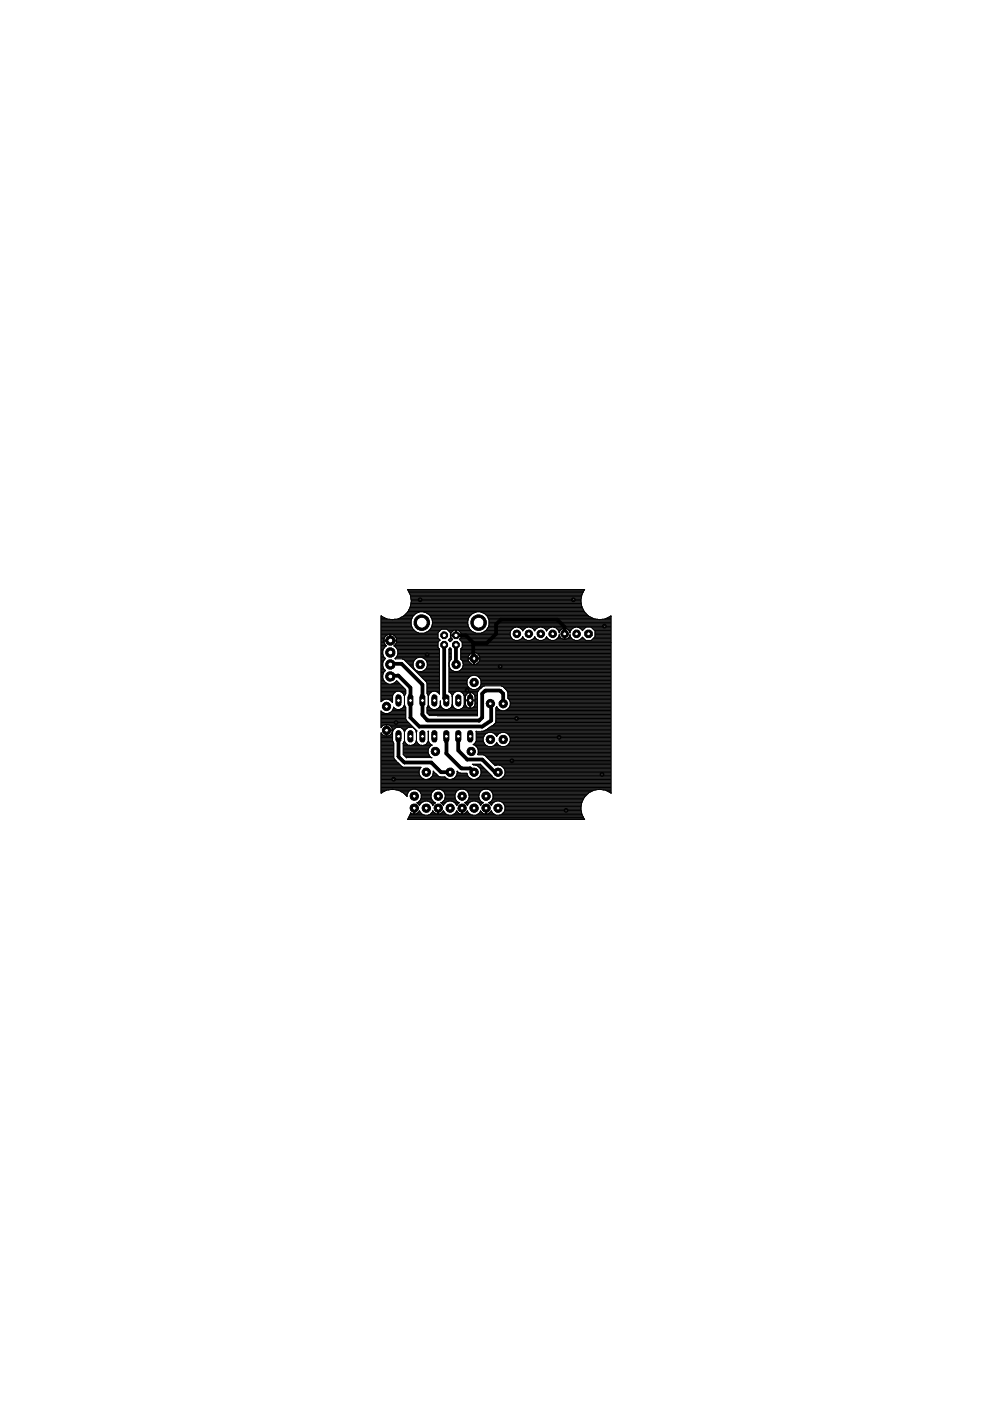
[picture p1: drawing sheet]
<svg xmlns="http://www.w3.org/2000/svg" width="210mm" height="297mm" viewBox="0 0 210 297" stroke-linecap="round" stroke-linejoin="round" font-family="sans-serif">
<g fill="none" stroke="#000" stroke-width=".21">
<path d="M80.8 135.7h12.5M80.8 139.7h.8M80.8 139.4h.7M80.8 133h6.6M80.8 139.9h.7M80.8 139.6h.9M80.8 139.2h.6M80.8 139.1h.5M80.8 138.9h.4M80.8 138.7h.4M80.8 138.6h.4M80.8 138.4h.4"/>
<path d="M80.8 138.2h.4M80.8 138h.4M80.8 137.9h.4M80.8 137.7h.5M80.8 137.5h.5M80.8 137.4h.6M80.8 137.2h.8M80.8 137h1M80.8 136.9h1.1M80.8 136.7h.9M80.8 136.5h.8M80.8 136.4h.7"/>
<path d="M80.8 136.2h.6M80.8 136h.6M80.8 135.9h1.8M80.8 135.5h.6M80.8 135.4h.7M80.8 135.2h.7M80.8 135h.8M80.8 134.9h1M80.8 134.7h1.2M80.8 134.5h1.6M80.8 134.3h12.1M80.8 134.2h8"/>
<path d="M80.8 134h7.6M80.8 133.8h7.3M80.8 133.7h7.1M80.8 133.5h6.9M80.8 133.3h6.8M80.8 133.2h6.7M80.8 132.8h6.5M80.8 132.7h6.4M80.8 132.5h6.4M80.8 132.3h6.4M80.8 132.2h6.4M80.8 132h6.4"/>
<path d="M80.8 131.8h6.4M80.8 131.7h6.4M80.8 131.5h6.4M80.8 131.3h2M80.8 131.1h1.1M80.8 131h.8M80.8 130.8h.4M80.8 130.7h.1M80.9 130.6h.1M80.9 130.6l1.1 .6M80.9 130.6l-.1 18.2a1.49 1.49 0 0 1 2.4 .1v-1.3M81.2 138v.7l.2 .6 .3 .3-.3 .4-.2 .6"/>
<path d="M81.4 135.9l.2 .6M81.4 135.7h.1M81.4 135.9h.1M81.6 136.5l.4 .4-.6 .6-.2 .5M82 131.2h.1M82 131.2l1.2 .2M82.6 134.5v1.4h-1.2M82.6 134.5a1.34 1.34 0 0 0-1.2 1.2M82.6 134.5h.1M82.6 135.5h.2M82.6 135.4h.2M82.6 135.2h.2"/>
<path d="M82.6 135h.2M82.6 134.9h.2M82.6 134.7h.2M82.6 134.5h.2M82.8 134.5v1.4h1.3M82.8 134.5h.1M82.8 134.5l.7 .2M82.8 135.9h10.4M83.1 134.5h9.8M83.2 131.4h.1M83.5 134.7l.4 .4 .2 .6M83.5 134.7h9.4"/>
<path d="M83.6 136.9h9.3M83.6 131.3h3.6M83.7 137h9.2M83.7 134.9h9.2M83.8 136.7h9.1M83.8 139.6h4.6M83.8 135h9.1M83.9 137.2h9M83.9 136.5h9M83.9 136.5l-.4 .4 .6 .6 .2 .5M83.9 135.2h9M84 139.4h9.2"/>
<path d="M84 136.4h8.9M84 135.4h8.9M84 137.4h9M84 136.2h8.9M84.1 136h8.9M84.1 135.5h9M84.1 135.7h.1M84.1 135.9h.1M84.1 135.9l-.2 .6M84.1 139.2h9.1M84.1 137.5h9M84.2 139.1h9"/>
<path d="M84.2 137.7h9M84.2 138.9h9M84.3 137.9h8.9M84.3 138.7h8.9M84.3 138v.7l-.2 .6-.4 .3 .1 .1h4.3M84.3 138.6h8.9M84.3 138.4h8.9M84.3 138.2h8.9M84.3 138h8.9M84.4 131.2h.1M84.4 131.2l-1.2 .2M84.5 131.1h2.8"/>
<path d="M84.8 131h2.6M85.2 130.8h2.3M85.3 139.7l.4 .2 4.7 4.7M85.5 130.7h2.1M85.6 130.6h.1M85.6 130.6l-1.2 .6M85.7 139.9h2.3M85.7 130.5h2.1M85.9 130.3h2M86 130.2h2.1M86.2 130h2.2M86.4 129.8h2.4"/>
<path d="M86.4 129.8h.1M86.4 129.8l-.8 .8M86.5 125.1h37.4M86.5 129.6h37.4M86.6 125.3h37.2M86.6 129.5h37.2M86.6 125.4h37.1M86.7 129.3h37M86.7 125.6h36.9M86.7 129.1h36.9M86.8 125.8h36.7M86.8 129h36.7"/>
<path d="M86.9 125.9h36.6M86.9 128.8h36.5M87 126.1h36.4M87 128.6l-.6 1.2M87 128.6h36.4M87 126.3h36.3M87 128.5h36.3M87.1 128.3h36.2M87.1 126.4h36.2M87.1 128.1h36.2M87.1 126.6h36.2M87.1 128h36.2"/>
<path d="M87.1 126.8h36.2M87.1 127h36.1M87.1 127.8h36.1M87.2 127.6h36M87.2 127.1h36M87.2 127.5h36M87.2 127.3h36M88.8 139.4l-.6 .2-.4 .4-.2 .6M89.4 139.4l.5 .2 .5 .4M89.8 139.6h3.4M90 129.8h10.9M90 139.7h3.2"/>
<path d="M90.1 134.2h2.8M90.2 139.9h3M90.4 130h10M90.5 134h2.5M90.7 130.2h9.4M90.8 133.8h2.4M90.9 130.3h9M90.9 133.7h2.4M91.1 130.5h8.7M91.1 133.5h2.4M91.2 130.7h8.4M91.3 133.3h8.3"/>
<path d="M91.4 130.8h8.1M91.4 133.2h8.1M91.4 133h8M91.4 131h8M91.5 132.8h7.8M91.5 131.1h7.9M91.6 131.3h7.7M91.6 132.7h7.7M91.7 132.5h7.5M91.7 131.5h7.5M91.7 132.3h7.5M91.7 132.2h7.5"/>
<path d="M91.7 132h7.5M91.7 131.8h7.5M91.7 131.7h7.5M92.9 134.2v1.1l.4 .4M92.9 134.2l.7-.8h1.1l.8 .8M93.3 135.7l-.4 .5v1.1l.3 .3v9.5M94.8 133.5h5M95 133.7h1.2M95.1 135.7h.7M95.2 139.7h.5M95.2 139.4h.5M95.2 139.9h.4"/>
<path d="M95.2 139.6h.5M95.2 139.2h.5M95.2 139.1h.5M95.2 138.9h.5M95.2 138.7h.5M95.2 138.6h.5M95.2 138.4h.5M95.2 138.2h.5M95.2 138h.5M95.2 137.9h.5M95.2 137.7h.5M95.2 133.8h.8"/>
<path d="M95.2 135.9h.5M95.2 137.5h.4M95.2 135.5h.7M95.4 134h.4M95.4 136h.1M95.4 137.4h.1M95.4 135.4h.4M95.5 134.2v1.1l-.4 .4 .3 .4 .6-.6-.4-.3v-.4h1v-1.2h-.4l-.6 .7v.3h2.2v-.3l-.7-.7h-.3v1.2h1v.4l-.4 .3M95.5 135.2h.1M95.5 135h.1M95.5 134.9h.1M95.5 134.7h1.1"/>
<path d="M95.5 134.5h.1M95.5 134.3h.1M95.5 134.2h.2M96.6 134.5h.2M96.6 134.3h.2M96.6 134.2h.2M96.6 134h.2M96.6 133.8h.2M96.6 133.7h.2M96.8 134.7h11.4M97.2 133.7h2.7M97.3 133.8h2.8"/>
<path d="M97.4 135.5l.6 .7v1.1l-.3 .3v2.1M97.4 135.5h11.3M97.5 134h2.9M97.5 135.7h11.6M97.6 135.4h10.9M97.7 134.2h3.1M97.7 139.7h31.9M97.7 139.4h1.6M97.7 139.7l.3 .3M97.7 139.6h2.7M97.7 139.2h1.6M97.7 139.1h1.7"/>
<path d="M97.7 138.9h1.8M97.7 138.7h1.9M97.7 138.6h2.1M97.7 138.4h2.6M97.7 138.2h31.9M97.7 138h31.9M97.7 137.9h31.9M97.7 137.7h31.9M97.7 135.9h31.9M97.7 137.5h31.9M97.7 135.2h10.7M97.8 135h10.5"/>
<path d="M97.8 134.9h10.4M97.8 134.5h10.4M97.8 134.3h10.4M97.8 139.9h1.5M97.9 136h31.7M97.9 137.4h31.7M98 137.2h31.6M98 137h31.6M98 136.9h31.6M98 136.7h31.6M98 136.5h31.6M98 136.4h31.6"/>
<path d="M98 136.2h31.6M99.8 138.6l-.4 .4-.1 .5h2.4v-.4a1.22 1.22 0 0 0-1.1-.7v2.5l.7-.3M99.8 138.6l.6-.2v2.5l-.9-.5-.2-.7M100.4 139.4h.2M100.4 139.9h.2M100.4 139.2h.2M100.4 139.1h.2M100.4 138.9h.2M100.4 138.7h.2M100.4 138.6h.2M100.4 138.4h.2M100.6 139.6h29"/>
<path d="M100.7 138.4h28.9M101.2 138.6h28.4M101.4 138.7h28.2M101.5 138.9h28.1M101.6 139.1h28M101.7 139.2h27.9M101.7 139.4h27.9M101.7 139.9h27.9M101.7 139.7l-.4 .9M102 129.8h22M102.1 134.2h6.1M102.4 130h21.8"/>
<path d="M102.5 134h5.7M102.8 130.2h21.5M102.8 133.8h5.5M102.9 130.3h21.6M103 133.7h5.3M103.1 130.5h21.6M103.1 133.5h5.4M103.3 130.7h21.6M103.3 133.3h5.3M103.4 133.2h5.4M103.4 130.8h21.8M103.5 133h8.3"/>
<path d="M103.5 131h22M103.5 131.1h22.3M103.5 132.8h26.1M103.6 132.7h26M103.6 131.3h23.1M103.7 132.5h25.9M103.7 131.5h25.9M103.7 132.3h25.9M103.7 132.2h25.9M103.7 132h25.9M103.7 131.8h25.9M103.7 131.7h25.9"/>
<path d="M108.2 134.7a1.41 1.41 0 0 0 1.2 1.1 1.41 1.41 0 0 0 1.4-.8M109.3 133a1.4 1.4 0 0 0-1.1 1.7M109.8 133l.5 .2 .5 .6 .5-.6 .5-.2h17.8M110 135.7h1.6M110.3 133.2h1.1M110.4 135.5h.9M110.5 133.3h.7M110.6 135.4h.5M110.7 133.5h.3M110.7 135.2h.2M110.8 133.7h.1M110.8 135h.1"/>
<path d="M110.8 135a1.39 1.39 0 0 0 1.3 .8 1.39 1.39 0 0 0 1.3-.8M112.4 133l.5 .2 .5 .6 .4-.6 .5-.2M112.6 135.7h1.5M112.8 133.2h1.1M112.9 135.5h.9M113 133.3h.7M113.1 135.4h.5M113.2 133.5h.3M113.3 135.2h.2M113.3 133.7h.1M113.3 135h.1M113.4 135a1.37 1.37 0 0 0 1.2 .8 1.37 1.37 0 0 0 1.3-.8"/>
<path d="M114.9 133l.5 .2 .5 .6 .5-.6 .5-.2M115.1 135.7h1.6M115.4 133.2h1M115.5 135.5h.8M115.6 133.3h.6M115.6 135.4h.6M115.7 133.5h.4M115.8 135.2h.2M115.8 133.7h.2M115.9 135h.1M117.5 133l.8 .6 .3 .5M117.7 135.7h4.1"/>
<path d="M117.9 133.2h3.6M118 135.5h1.5M118.1 133.3h1.1M118.2 135.4h.9M118.3 133.5h.7M118.3 135.2h.6M118.4 133.7h.4M118.4 135h.3M118.4 133.8h.3M118.5 134.9h.1M118.5 134h.1M118.6 134.7h.1"/>
<path d="M118.6 134.7v.1M118.6 134.1v.1M118.6 134.6v.1M118.6 134.7a1.42 1.42 0 0 1-1.3 1.1 1.42 1.42 0 0 1-1.4-.8M118.6 134.2h.1M118.6 134.8l.1 .2M118.7 135l.4 .4M119 133.5l.6-.3v1.1h.2v-1.1l.7 .3M119 133.5l-.4 .6M119.1 135.4l.5 .1M119.6 135.5v-1h.2v1M119.6 135.5h.2"/>
<path d="M119.6 135.4h.2M119.6 135.2h.2M119.6 135h.2M119.6 134.9h.2M119.6 134.7h.2M119.6 134.5h.2M119.6 134.2h.2M119.6 134h.2M119.6 133.8h.2M119.6 133.7h.2M119.6 133.5h.2M119.6 133.3h.2"/>
<path d="M119.9 135.5h1.5M120.2 133.3h1.1M120.3 135.4l-.5 .1M120.3 135.4h.9M120.5 133.5h.6M120.5 135.2h.6M120.6 133.7h.4M120.7 135h.3M120.7 135l-.4 .4M120.7 133.8h.2M120.8 134.9h.1M120.8 134h.1"/>
<path d="M120.8 134.7h.1M120.8 134.7l-.1 .3M120.8 134.2h.1M122 133a1.34 1.34 0 0 0-1.2 1.2l-.3-.7M122.5 133l.5 .2 .5 .5 .7-.7M122.7 135.7h1.4M123 133.2h1M123.1 135.5h.9M123.2 133.3h.6M123.3 135.4h.5M123.3 133.5h.4M123.4 126.2h.1"/>
<path d="M123.4 128.6v.1M123.4 128.6l.5 1.2M123.4 126.2l-.3 1.2 .3 1.2M123.4 135.2h.2M123.5 133.7h.1M123.9 125v.1M123.9 129.8h.1M123.9 129.8l.9 .8M123.9 125l-.5 1.2M123.9 125h-37.5a4 4 0 0 1 .6 3.6M124.8 130.6h.1M124.8 130.6l1.1 .6"/>
<path d="M125.3 133l.9 .8M125.5 135.7h4.1M125.5 133.2h4.1M125.6 135.5h4M125.7 133.3h3.9M125.8 135.4h3.8M125.9 133.5h3.7M125.9 131.2h.1M125.9 131.2l1.2 .2M126 135.2h3.6M126 133.7h3.6M126.1 135h3.5"/>
<path d="M126.2 133.8v1.2l-.9 .8h-1.1l-.7-.7a1.42 1.42 0 0 1-1.5 .7 1.42 1.42 0 0 1-1.2-1.1M126.2 134.9h3.4M126.2 134.7h3.4M126.2 134.5h3.4M126.2 134.3h3.4M126.2 134.2h3.4M126.2 134h3.4M126.2 133.8h3.4M127.1 131.4h.1M127.6 131.3h2M128.4 131.2h.1M128.4 131.2l-1.3 .2"/>
<path d="M128.5 131.1h1.1M128.8 131h.8M129.1 130.8h.5M129.5 130.7h.1M129.5 130.6v37.5M129.5 130.6h.1M129.5 130.6l-1.1 .6M80.8 154.2h.1M80.8 145.4h4.4M80.8 148.6h.2M80.8 159.9h2.7M80.8 159.7h2.7"/>
<path d="M80.8 159.6h2.7M80.8 159.4h2.7M80.8 159.2h2.7M80.8 159h2.7M80.8 158.9h2.7M80.8 158.7h2.7M80.8 158.6h2.7M80.8 158.4h2.7M80.8 158.2h2.7M80.8 158.1h2.7M80.8 157.9h2.7M80.8 157.7h2.7"/>
<path d="M80.8 157.5h2.7M80.8 157.4h2.6M80.8 157.2h2.5M80.8 157h2.4M80.8 156.9h2.4M80.8 156.7h2.4M80.8 156.5h2.4M80.8 156.4h2.4M80.8 156.2h2.4M80.8 156h.7M80.8 155.9h.4M80.8 155.7h.2"/>
<path d="M80.8 155.5h.1M80.8 154h.2M80.8 153.8h.4M80.8 153.7h.7M80.8 153.5h6.2M80.8 153.3h6M80.8 153.2h5.8M80.8 153h5.7M80.8 152.8h5.5M80.8 152.7h5.3M80.8 152.5h5.3M80.8 152.3h5.2"/>
<path d="M80.8 152.2h5.2M80.8 152h5.2M80.8 151.8h5.2M80.8 151.7h5.2M80.8 151.5h5.2M80.8 151.3h5.2M80.8 151.2h.6M80.8 151h.2M80.8 150.8h.1M80.8 148.5h.4M80.8 148.3h.8M80.8 148.1h2.4"/>
<path d="M80.8 148h2.4M80.8 147.8h2.4M80.8 147.6h2.4M80.8 147.5h2.5M80.8 147.3h2.6M80.8 147.1h2.6M80.8 147h2.8M80.8 146.8h3M80.8 146.6h3.3M80.8 146.5h5.2M80.8 146.3h5.2M80.8 146.1h5.1"/>
<path d="M80.8 145.9h4.9M80.8 145.8h4.8M80.8 145.6h4.6M80.8 145.3h4.3M80.8 145.1h4.1M80.8 144.9h1.4M80.8 144.8h1M80.8 144.6h.9M80.8 144.4h.7M80.8 144.3h.6M80.8 144.1h.5M80.8 143.9h.4"/>
<path d="M80.8 143.8h.4M80.8 143.6h.4M80.8 143.4h.4M80.8 143.3h.4M80.8 143.1h.4M80.8 142.9h.4M80.8 142.7h.5M80.8 142.6h.6M80.8 142.4h.7M80.8 142.2h.9M80.8 142.1h.9M80.8 141.9h.7"/>
<path d="M80.8 141.8h.6M80.8 141.6h.5M80.8 141.4h.4M80.8 141.2h.4M80.8 141.1h.4M80.8 140.9h.4M80.8 140.7h.4M80.8 140.6h.4M80.8 140.4h.4M80.8 140.2h.5M80.8 140.1h.5M80.9 155.5l-.1-.1v12.8l1.2-.6"/>
<path d="M80.9 155.5l.4 .4 .6 .2v-1.2h1.3l-.2 .6M81 154l-.1 .2M81 154l.9-.4v1.1h1.3l-.1-.3M81.2 143.7l.2 .6 .4 .5M81.2 140.6v.6l.2 .6 .3 .4-.3 .3-.2 .6v.6M81.8 144.8l.6 .2h.7l.6-.2M81.9 154.2h.1M81.9 155h.1M81.9 156h.1M81.9 155.9h.1M81.9 155.7h.1M81.9 155.5h.1"/>
<path d="M81.9 155.4h.1M81.9 155.2h.1M81.9 154.7h.1M81.9 154.5h.1M81.9 154.3h.1M81.9 154h.1M81.9 153.8h.1M81.9 153.7h.1M82 154.9h1.4M82.3 148.3h.9M82.4 156h.8M82.4 153.7h4.7"/>
<path d="M82.5 151.2h3.5M82.7 155.9h.5M82.7 153.8h4.6M82.7 148.5h.5M82.8 151h3.2M82.9 155.7h.3M82.9 154l-.9-.4v2.5l.6-.2 .4-.4M82.9 154l.1 .2M82.9 154h4.6M82.9 148.6h.3M83 155.5h.2M83 154.2l.1 .2"/>
<path d="M83 154.2h4.6M83 150.8h3M83.1 155.4h.1M83.1 154.3h.8M83.1 148.8h.1M83.1 155.2h.1M83.1 154.5h.5M83.2 155h.1M83.2 150.6h2.8M83.2 154.7h.3M83.2 155.2v1.8M83.2 157l.3 .6v3l.4 .6"/>
<path d="M83.3 150.5h2.7M83.3 144.9h1.5M83.3 150.3h.7M83.4 147.1l-.2 .5M83.4 150.2h.3M83.4 150h.1M83.7 144.8l.4-.5 1.9 1.9v.9M83.7 144.8h.9M83.8 146.8l-.4 .3M83.8 146.8l.4-.2 1 .2M83.8 144.6h.6M84 144.4h.2"/>
<path d="M84.2 154.2l-.4 .2-.6 .8M84.7 154.2l.5 .2 .5 .8M84.8 146.6h1.2M85 150.3h1M85.1 154.3h1.3M85.2 146.8l.4 .3M85.2 146.8h.8M85.3 150.2h.7M85.3 154.5h.9M85.4 147h.6M85.4 150h.6M85.5 159.9h5.4"/>
<path d="M85.5 159.7h5.3M85.5 159.6h5.3M85.5 159.4h5.3M85.5 159.2h5.3M85.5 159h5.3M85.5 158.9h5.3M85.5 158.7h5.4M85.5 158.6h5.5M85.5 158.4h5.6M85.5 158.2h5.8M85.5 158.1h6M85.5 157.9h.9"/>
<path d="M85.5 157.7h.7M85.5 157.5h.5M85.5 154.7h.5M85.5 147.1h.5M85.6 147.1l.1 .5M85.6 149.8h.3M85.6 157.4h.3M85.6 154.9h.3M85.6 147.3h.3M85.6 149.6h.3M85.7 155h.1M85.7 157.2h.1"/>
<path d="M85.7 147.5h.1M85.7 149.5h.1M85.7 157h.1M85.7 155.2h.1M85.7 149.4a1.28 1.28 0 0 1-.9 1 1.28 1.28 0 0 1-1.4-.5 1.49 1.49 0 0 1-1 1.3 1.49 1.49 0 0 1-1.6-.5v3.6l.1-.1M85.7 147.6v1.8M85.7 155.2v1.8M85.7 157l-.2 .6v2.4l.7 .7h5.4a1.49 1.49 0 0 1-.2-2.6M85.7 148.6h.1M85.7 156.9h.1M85.7 156.7h.1M85.7 156.5h.1"/>
<path d="M85.7 156.4h.1M85.7 156.2h.1M85.7 156h.1M85.7 155.9h.1M85.7 155.7h.1M85.7 155.5h.1M85.7 155.4h.1M85.7 149.3h.1M85.7 149.1h.1M85.7 149h.1M85.7 148.8h.1M85.7 148.5h.1"/>
<path d="M85.7 148.3h.1M85.7 148.1h.1M85.7 148h.1M85.7 147.8h.1M85.7 147.6h.1M85.8 157a1.29 1.29 0 0 0 1.2 1.1 1.29 1.29 0 0 0 1.3-1.1M85.8 149.4l.2 .5v2.4M85.9 140.1h1.9M86 147.1l-.2 .5M86 152.3l.2 .4 2.2 2.2-.1 .3M86 140.2h1.7M86.2 140.4h1.5"/>
<path d="M86.4 140.6h1.2M86.5 140.7h1.1M86.7 140.9h.9M86.8 154.2l-.5 .2-.5 .8M86.9 141.1h.7M87 141.2h.6M87.2 141.4h.5M87.3 154.2l.4 .2 .6 .8M87.4 141.6h.4M87.5 141.8h.3M87.6 140.6v.6l.2 .5M87.6 154.3h.2"/>
<path d="M87.7 157.9h1.2M87.7 141.9h.3M87.9 157.7h.8M87.9 154.5h.1M87.9 142.1h.3M88 157.5h.5M88 154.7h.1M88.1 142.2h.4M88.1 157.4h.3M88.1 154.9h.2M88.2 155h.2M88.2 157.2h.2"/>
<path d="M88.2 142.4h5M88.3 157h.1M88.3 155.2h.1M88.3 157a1.29 1.29 0 0 0 1.2 1.1 1.29 1.29 0 0 0 1.3-1.1M88.3 155.2v1.8M88.3 156.9h.1M88.3 156.7h.1M88.3 156.5h.1M88.3 156.4h.1M88.3 156.2h.1M88.3 156h.1M88.3 155.9h.1"/>
<path d="M88.3 155.7h.1M88.3 155.5h.1M88.3 155.4h.1M88.4 142.6h4.8M88.6 142.7h4.6M88.7 142.9h4.5M88.9 143.1h4.3M89 143.3h4.2M89.2 143.4h4M89.4 143.6h3.8M89.6 143.8h3.6M89.7 143.9h3.5"/>
<path d="M89.7 142.2h3.5M89.9 144.1h3.3M90 142.1h3.2M90.1 144.3h3.1M90.2 157.9h1.3M90.2 141.9h3M90.2 144.4h3M90.3 141.8h2.9M90.4 140l.2 .6M90.4 140.1h2.8M90.4 144.6l.2 .4v2.1M90.4 157.7h.8"/>
<path d="M90.4 144.6h2.8M90.4 141.6h2.8M90.4 140.2h2.8M90.5 144.8h2.7M90.5 141.4h2.7M90.5 140.4h2.7M90.6 145.4h2.6M90.6 150.6h10.6M90.6 151h10.6M90.6 150.8h10.6M90.6 150.5h10.6M90.6 150.3h1"/>
<path d="M90.6 150.2h.7M90.6 150h.5M90.6 147h.6M90.6 146.8h.8M90.6 146.6h1.2M90.6 146.5h2.6M90.6 146.3h2.6M90.6 146.1h2.6M90.6 145.9h2.6M90.6 145.8h2.6M90.6 145.6h2.6M90.6 145.3h2.6"/>
<path d="M90.6 145.1h2.6M90.6 144.9h2.6M90.6 141.2h2.6M90.6 157.5h.5M90.6 151.2h10.6M90.6 140.6h2.6M90.6 140.6a1.53 1.53 0 0 1-.9 1.7 1.53 1.53 0 0 1-1.9-.6M90.6 141.1h2.6M90.6 140.9h2.6M90.6 140.7h2.6M90.6 147.1l.2 .5M90.6 147.1h.4"/>
<path d="M90.7 149.8h.3M90.7 157.4h.3M90.7 147.3h.3M90.7 151.3h10.5M90.7 149.6h.2M90.7 157.2h.2M90.8 147.5h.1M90.8 149.5h.1M90.8 155.2v1.8M90.8 155.2l-.1-.2h.2l-.1 .2M90.8 148.6h.1M90.8 157h.1"/>
<path d="M90.8 156.9h.1M90.8 156.7h.1M90.8 156.5h.1M90.8 156.4h.1M90.8 156.2h.1M90.8 156h.1M90.8 155.9h.1M90.8 155.7h.1M90.8 155.5h.1M90.8 155.4h.1M90.8 155.2h.1M90.8 149.3h.1"/>
<path d="M90.8 149.1h.1M90.8 149h.1M90.8 148.8h.1M90.8 148.5h.1M90.8 148.3h.1M90.8 148.1h.1M90.8 148h.1M90.8 147.8h.1M90.8 147.6h.1M90.8 147.6v1.8a1.28 1.28 0 0 0 1.3 1.1 1.28 1.28 0 0 0 1.2-1.1M90.8 157l.2 .5 .7 .5-.3 .1M90.8 151.5h10.4"/>
<path d="M91 151.7h10.2M91.4 146.8l.4-.2 1 .2M91.4 146.8l-.6 .8M92.4 146.6h.8M92.6 150.3h1.5M92.8 146.8l.4 .3M92.8 146.8h.4M92.9 150.2h.9M93 147h.2M93 150h.7M93.2 147.1h.1M93.2 149.8h.3"/>
<path d="M93.3 149.6h.2M93.3 149.5h.1M93.3 148.6v.8M93.3 148.6l.1 .1M93.3 149.3h.1M93.3 149.1h.1M93.3 149h.1M93.3 148.8h.1M93.4 149.4a1.28 1.28 0 0 0 1.2 1.1 1.28 1.28 0 0 0 1.3-1.1M95.1 150.3h1.6M95.2 145.4h4M95.2 146.6h1.6"/>
<path d="M95.2 146.5h6.3M95.2 146.3h6.4M95.2 146.1h4.8M95.2 145.9h4.4M95.2 145.8h4.3M95.2 145.6h4.1M95.2 145.3h3.9M95.2 145.1h3.9M95.2 144.9h3.8M95.2 144.8h3.8M95.2 144.6h3.8M95.2 144.4h3.8"/>
<path d="M95.2 144.3h3.9M95.2 144.1h3.9M95.2 143.9h4M95.2 143.8h4.1M95.2 143.6h4.3M95.2 143.4h4.5M95.2 143.3h4.9M95.2 143.1h34.4M95.2 142.9h34.4M95.2 142.7h34.4M95.2 142.6h34.4M95.2 142.4h34.4"/>
<path d="M95.2 142.2h.9M95.2 142.1h.6M95.2 141.9h.4M95.2 141.8h.2M95.2 141.6h.2M95.2 141.4h.1M95.2 141.2h.1M95.2 141.1h.1M95.2 140.9h.1M95.2 140.7h.1M95.2 140.6h.1M95.2 140.4h.1"/>
<path d="M95.2 140.2h.2M95.2 140.1h.2M95.2 141.2a1.51 1.51 0 0 0 1.2 1.2 1.51 1.51 0 0 0 1.6-.7M95.3 146.8l.4 .3M95.4 146.8h1M95.4 140l.3-.2v-2.2l-.3-.2-.2 .2v9.1l.1 .1M95.4 140l-.2 .6M95.4 150.2h1M95.5 147h.8M95.6 150h.6M95.7 147.1l.2 .5M95.7 147.1h.4"/>
<path d="M95.7 149.8h.4M95.8 147.3h.2M95.8 149.6h.2M95.8 147.5h.2M95.9 149.5h.1M95.9 148.6h.1M95.9 147.6v1.8M95.9 149.3h.1M95.9 149.1h.1M95.9 149h.1M95.9 148.8h.1M95.9 148.5h.1"/>
<path d="M95.9 148.3h.1M95.9 148.1h.1M95.9 148h.1M95.9 147.8h.1M95.9 147.6h.1M96.1 147.1a1.28 1.28 0 0 1 2.1 0M96.1 147.1l-.2 .5M97.3 142.2h32.3M97.5 146.6h3.8M97.6 142.1h32M97.7 150.3h3.5M97.8 141.9h31.8"/>
<path d="M97.9 146.8h3.4M98 140l.2 .6M98 150.2h1.5M98 141.8h31.6M98 140.1h1.3M98 141.6h31.6M98 140.2h1.4M98.1 147h1.1M98.1 141.4h31.5M98.1 140.4h1.4M98.1 150h1M98.2 141.2h31.4"/>
<path d="M98.2 140.6v.6l-.2 .5M98.2 141.1h31.4M98.2 140.9h31.4M98.2 140.7h1.7M98.2 140.6h1.5M98.2 147.1l.2 .5M98.2 147.1h.8M98.3 149.8h.6M98.3 147.3h.5M98.3 149.6h.5M98.4 147.5h.4M98.4 149.5h.3"/>
<path d="M98.4 147.6v1.8a1.28 1.28 0 0 1-1.2 1.1 1.28 1.28 0 0 1-1.3-1.1M98.4 148.6h2.8M98.4 149.3h.3M98.4 149.1h.3M98.4 149h.3M98.4 148.8h.3M98.4 148.5h1.2M98.4 148.3h.3M98.4 148.1h.3M98.4 148h.3M98.4 147.8h.3M98.4 147.6h.3"/>
<path d="M98.7 148.6l.1 1M98.8 149.6l.1 .2M98.9 149.8l.7 .4M99.6 150.2v-3.4l-.4 .1-.4 .5-.1 1h2v-.7l-.2-.5-.7-.4v3.4M99.6 150.2h.2M99.6 150h.2M99.6 149.8h.2M99.6 149.6h.2M99.6 149.5h.2M99.6 149.3h.2M99.6 149.1h.2M99.6 149h.2"/>
<path d="M99.6 148.8h.2M99.6 148.3h.2M99.6 148.1h.2M99.6 148h.2M99.6 147.8h.2M99.6 147.6h.2M99.6 147.5h.2M99.6 147.3h.2M99.6 147.1h.2M99.6 147h.2M99.7 143.4a1.53 1.53 0 0 0-.4 2.3 1.53 1.53 0 0 0 2.3 0 1.53 1.53 0 0 0-.3-2.3M99.7 143.4l.5-.2h.6l.5 .2"/>
<path d="M99.8 148.5h1.4M99.9 150.2h1.3M100.2 147h1M100.3 150h.9M100.3 157.9a1.46 1.46 0 0 1 .9 2.1h1.2l.4 .2 2.2 2.1a1.47 1.47 0 0 1 2.1 1.1M100.3 157.9h2.6M100.4 140.7h.2M100.4 140.6h.2M100.4 140.4h.2M100.4 140.2h.2M100.4 140.1h.2M100.4 147.1h.8"/>
<path d="M100.5 149.8h.7M100.5 149.8l-.7 .4M100.5 157.7h2.2M100.6 147.3h.6M100.6 149.6l-.1 .2M100.6 149.6h.6M100.6 147.5h.6M100.7 149.5l-.1 .1M100.7 149.5h.5M100.7 147.6h.5M100.7 148.6v.9M100.7 157.5h1.9"/>
<path d="M100.7 149.3h.5M100.7 149.1h.5M100.7 149h.5M100.7 148.8h.5M100.7 148.3h.5M100.7 148.1h.5M100.7 148h.5M100.7 147.8h.5M100.7 158.1h2.4M100.8 157.4h1.8M100.9 157.2h1.6M100.9 158.2h2.6"/>
<path d="M100.9 143.3h28.7M101 155.2v1.8M101 157l-.2 .5-.5 .4M101 157h1.4M101 156.9h1.4M101 156.7h1.4M101 156.5h1.4M101 156.4h1.5M101 156.2h1.6M101 156h1.6M101 155.9h1.7M101 155.7h1.9"/>
<path d="M101 155.5h2.1M101 155.4h2.5M101 155.2h28.6M101 146.1h.8M101.1 140.7h28.5M101.1 158.4h28.5M101.2 158.6h28.4M101.3 159.9h28.3M101.3 158.7h28.3M101.3 140.6h28.3M101.3 158.9h28.3M101.3 143.4h28.3"/>
<path d="M101.4 159.7h28.2M101.4 145.9h.6M101.4 159.6h28.2M101.4 159.4h28.2M101.4 159.2h28.2M101.4 159h28.2M101.5 140.4h28.1M101.5 143.6h28.1M101.5 145.8h.6M101.6 140.2h28M101.7 143.8h27.9M101.7 140.1h27.9"/>
<path d="M101.7 145.6h.6M101.8 145.4h27.8M101.8 143.9h27.8M101.9 144.1h27.7M101.9 145.3h27.7M101.9 144.3h27.7M102 145.1h27.6M102 144.9h27.6M102 144.8h27.6M102 144.6h27.6M102 144.4h27.6M102.3 145.6l-.9 .9-.2 .4v4.9l-10.1-.1-.5-.5v-1.3l.2-.5v-1.8"/>
<path d="M102.4 157.1l.3 .5 .4 .5M102.5 155h27.1M102.7 145.4l-.4 .2M102.8 154.9h26.8M103.1 154.7h26.5M103.1 155.5l.6-.2h.5l.6 .2M103.1 158.1l.6 .2h.5l.6-.2M103.1 155.5l-.4 .4-.3 .6v.6M103.3 154.5h26.3M103.6 154.3h26M103.8 154.2h25.8M104.1 154h25.5"/>
<path d="M104.4 153.8h25.2M104.4 158.2h1.8M104.4 155.4h1.8M104.6 153.7h25M104.8 155.5l.5 .7a1.49 1.49 0 0 1 2.2-.7M104.8 158.1l.5-.7 .5 .7M104.8 158.1h1M104.8 155.5h1M104.9 153.5l-2.3 1.5h-1.7l.1 .2M104.9 153.5h24.7M105 157.9h.7M105 155.7h.7"/>
<path d="M105 153.4l-.1 .1M105 153.3h24.6M105.1 153.2l-.1 .2M105.1 153.2h24.5M105.1 150.6h24.5M105.1 152.7v.5M105.1 157.7h.4M105.1 155.9h.4M105.1 153h24.5M105.1 152.7h24.5M105.1 152.5h24.5M105.1 152.3h24.5"/>
<path d="M105.1 152.2h24.5M105.1 152h24.5M105.1 151.8h24.5M105.1 151.7h24.5M105.1 151.5h24.5M105.1 151.3h24.5M105.1 151.2h24.5M105.1 151h24.5M105.1 150.8h24.5M105.1 150.5h.8M105.1 150.3h.6M105.1 150.2h.4"/>
<path d="M105.2 152.8h24.4M105.2 150l-.1 2.7M105.2 150h.2M105.3 157.5h.1M105.3 156h.1M105.3 149.8l.5 .7 .6 .2M105.3 149.8l-.1 .2M105.3 149.8h.1M105.8 158.1l.6 .2h.6l.5-.2M106.3 145.4l.3 .2 .9 .9 .2 .4v1.2l.5 .8v.6M106.6 145.6h23M106.8 145.8h22.8"/>
<path d="M107 145.9h22.6M107.1 158.2h22.5M107.1 155.4h22.5M107.1 146.1h22.5M107.3 146.3h22.3M107.4 150.5h22.2M107.5 146.5h22.1M107.5 155.5l.4 .4 .3 .6v.6M107.5 158.1h22.1M107.5 155.5h22.1M107.6 146.6h22M107.7 150.3h21.9"/>
<path d="M107.7 146.8h21.9M107.7 148h21.9M107.7 147.8h21.9M107.7 147.6h21.9M107.7 147.5h21.9M107.7 147.3h21.9M107.7 147.1h21.9M107.7 147h21.9M107.7 157.9h21.9M107.7 155.7h21.9M107.8 148.1h21.8M107.8 150.2h21.8"/>
<path d="M107.9 157.7h21.7M107.9 155.9h21.7M107.9 148.3h21.7M107.9 150l-.4 .5-.5 .2M108 150h21.6M108 157.5h21.6M108 156h21.6M108 148.5h21.6M108 149.8h21.6M108.1 157.4h21.5M108.1 156.2h21.5M108.1 148.6h21.5"/>
<path d="M108.1 157.2h21.5M108.1 149.6h21.5M108.1 156.4h21.5M108.2 148.8h21.4M108.2 149.5l-.3 .5M108.2 157.1l-.3 .5-.4 .5M108.2 157h21.4M108.2 156.9h21.4M108.2 156.7h21.4M108.2 156.5h21.4M108.2 149.5h21.4M108.2 149.3h21.4"/>
<path d="M108.2 149.1h21.4M108.2 149h21.4M80.8 167.3h48.8M80.8 168.1h.1M80.8 163.9h8.1M80.8 164.8h8.5M80.8 161.2h3.1M80.8 168h.4M80.8 167.8h.7M80.8 167.6h1M80.8 167.4h1.7M80.8 167.1h48.8"/>
<path d="M80.8 167h48.8M80.8 166.8h48.8M80.8 166.6h48.8M80.8 166.5h48.8M80.8 166.3h48.8M80.8 166.1h48.8M80.8 165.9h48.8M80.8 165.8h48.8M80.8 165.6h48.8M80.8 165.4h48.8M80.8 165.3h48.8M80.8 165.1h9"/>
<path d="M80.8 164.9h8.7M80.8 164.6h8.3M80.8 164.4h8.2M80.8 164.3h8.2M80.8 164.1h8.1M80.8 163.8h8.1M80.8 163.6h8.1M80.8 163.4h8.1M80.8 163.3h8.1M80.8 163.1h8.2M80.8 162.9h8.3M80.8 162.8h8.4"/>
<path d="M80.8 162.6h4.6M80.8 162.4h4.3M80.8 162.2h4.1M80.8 162.1h4M80.8 161.9h3.8M80.8 161.7h3.6M80.8 161.6h3.4M80.8 161.4h3.3M80.8 161.1h3M80.8 160.9h2.8M80.8 160.7h2.7M80.8 160.6h2.7"/>
<path d="M80.8 160.4h2.7M80.8 160.2h2.7M80.8 160.1h2.7M82 167.6h.1M83.2 167.3l-1.2 .3M83.2 167.3h.1M83.2 167.3l1.2 .3M83.9 167.4h3.2M83.9 161.2l1.3 1.3 .4 .2h3.7l-.4 .7M84.4 167.6h.1M84.4 167.6l1.2 .5M84.6 167.6h2.3"/>
<path d="M84.9 167.8h1.8M85.3 168h1.3M85.6 168.1h.9M85.6 160.1h5.4M85.7 168.3h.7M85.7 160.2h5.4M85.9 168.5h.4M85.9 160.4h5.3M86.1 168.6h.2M86.1 160.6h5.3M86.2 168.8h.1M86.4 173.7h.1"/>
<path d="M86.4 173.7h37.5M86.5 173.5h37.3M86.6 168l-.3 .9-.7-.8M86.6 173.3h37.1M86.7 173.2h37M86.8 173h36.8M86.9 172.8h36.6M87 172.7h2.6M87 172.6h.1M87 172.6l-.6 1.1M87 172.5h.3M87 172.3l.3 .2"/>
<path d="M87 172.3v.3M87 172.3h.1M87.3 172.5l.4 .1v-1.2h.2v1.2l.4-.1M87.5 167.3l-.5 .2-.4 .5M87.7 172.5h.2M87.7 172.3h.2M87.7 172.2h.2M87.7 172h.2M87.7 171.8h.2M87.7 171.7h.2M88.1 167.3l.6 .2 .4 .5M88.3 172.5h1.1"/>
<path d="M88.5 167.4h3.7M88.5 170.1h.9M88.5 170.3h.8M88.6 172.3h.6M88.7 170.5h.4M88.8 170h.9M88.8 167.6h3.1M88.8 172.1l-.5 .4M88.8 172.2h.3M88.9 163.4v.6l.2 .6M88.9 170.6h.1M88.9 172v-.1l.6 .7 .6 .2"/>
<path d="M88.9 172l-.1 .1M88.9 172h.1M88.9 169.8h2.9M88.9 167.8h2.9M89.1 168l.2 .5v.6l-.2 .6M89.1 169.7l-.8 .5 .6 .6 .6-.7 .6-.3M89.1 164.6a1.51 1.51 0 0 0 1.8 .5 1.51 1.51 0 0 0 .9-1.6l1.2 1.1 .3 .1M89.1 169.7h2.5M89.1 168h2.5M89.2 168.1h2.3M89.2 169.5h2.3M89.2 169.3h2.3"/>
<path d="M89.2 168.3h2.3M89.3 169.1h2.1M89.3 168.5h2.1M89.3 169h2.1M89.3 168.8h2.1M89.3 168.6h2.1M91 165.1h3.8M91 170h.9M91.1 172.7h3.6M91.3 170.1h.9M91.3 164.9h3.2M91.3 172.5h1.1"/>
<path d="M91.4 164.8h2.9M91.4 170.3h.8M91.5 172.3h.6M91.6 170.5h.4M91.6 164.6h1.4M91.6 172.2h.3M91.7 172h.1M91.7 170.6h.1M91.7 164.4h1.1M91.8 164.3h.8M91.8 172l.6 .5M91.8 172v-.1l-.6 .7-.5 .2"/>
<path d="M91.8 164.1h.7M91.8 163.9h.5M91.8 163.8h.3M91.8 163.6h.2M92.4 172.5l.4 .1v-1.2h.2v1.2l.4-.1M92.6 167.3a1.51 1.51 0 0 0-1.2 1.4 1.51 1.51 0 0 0 1 1.5l-.6 .6-.6-.7-.5-.3M92.8 172.5h.2M92.8 172.3h.2M92.8 172.2h.2M92.8 172h.2M92.8 171.8h.2M92.8 171.7h.2"/>
<path d="M93.2 167.3l.5 .2 .5 .5M93.4 172.5h1.1M93.6 170.1h.9M93.6 167.4h3.7M93.6 170.3h.7M93.7 172.3h.6M93.8 170.5h.4M93.8 172.2h.3M93.8 170h1M93.8 167.6h3.2M93.9 170.6h.2M94 172v-.1l.6 .7 .5 .2"/>
<path d="M94 172l-.6 .5M94 172h.1M94 169.8h2.9M94 167.8h2.9M94.2 169.7l-.8 .5 .6 .6 .6-.7 .5-.3M94.2 168l.2 .5v.6l-.2 .6M94.2 169.7h2.5M94.2 168h2.5M94.2 168.1h2.4M94.2 169.5h2.4M94.3 169.3h2.3M94.3 168.3h2.3"/>
<path d="M94.4 169h2.1M94.4 169.1h2.1M94.4 168.8h2.1M94.4 168.6h2.1M94.4 168.5h2.1M96 165.1h3.9M96.1 170h.9M96.1 172.7h3.7M96.3 164.9h3.3M96.4 170.1h.9M96.4 172.5h1.1M96.5 164.8h2.9"/>
<path d="M96.5 170.3h.7M96.6 172.3h.6M96.7 164.6h2.6M96.7 169.7l.7 .5-.6 .6-.5-.7-.6-.3M96.7 168l-.2 .5v.6l.2 .6M96.7 164.6a1.46 1.46 0 0 1-2.4 .1M96.7 170.5h.3M96.7 172.2h.3M96.8 164.4h2.4M96.8 172h.1M96.8 170.6h.1M96.8 164.3h2.3"/>
<path d="M96.9 172l.1 .1M96.9 172l-.1-.1-.5 .7-.6 .2M96.9 164.1h2.1M96.9 163.9h2.1l.2 .7M96.9 163.8h.3M96.9 163.6h.1M97 172.1l.5 .4M97.5 172.5l.4 .1v-1.2h.2v1.2l.3-.1M97.6 163.9l-.7-.4v.5l-.2 .6M97.7 167.3l-.6 .2-.4 .5M97.9 172.5h.2M97.9 172.3h.2"/>
<path d="M97.9 172.2h.2M97.9 172h.2M97.9 171.8h.2M97.9 171.7h.2M98.3 167.3l.5 .2 .4 .5M98.4 172.5h1.1M98.6 170.1h1M98.6 167.4h3.8M98.7 170.3h.7M98.7 172.3h.7M98.9 170.5h.4M98.9 172.2h.3"/>
<path d="M98.9 170h1M98.9 167.6h3.2M99 170.6h.2M99 172l.1-.1 .6 .7 .5 .2M99 172l-.6 .5M99 172h.1M99.1 169.8h2.8M99.1 167.8h2.8M99.2 168l.3 .5v.6l-.3 .6M99.2 169.7l-.7 .5 .6 .6 .6-.7 .5-.3M99.2 164.6a1.52 1.52 0 0 0 2.6 0M99.2 168h2.6"/>
<path d="M99.3 169.7h2.5M99.3 168.1h2.4M99.3 169.5h2.4M99.4 169.3h2.2M99.4 168.3h2.2M99.4 169.1h2.2M99.4 168.5h2.2M99.5 169h2M99.5 168.8h2M99.5 168.6h2M100.3 162.1l.1 .1a1.49 1.49 0 0 1 1.6 1.2M100.3 162.1l-.2-.1h1.7l2.5 2.6"/>
<path d="M100.3 162.1h1.6M100.8 162.2h1.2M101.1 165.1h3.9M101.1 170h1M101.2 172.7h3.7M101.3 162.4h.9M101.4 164.9h3.3M101.4 170.1h1M101.5 172.5h1.1M101.5 162.6h.9M101.6 164.8h2.9M101.6 170.3h.7"/>
<path d="M101.6 172.3h.7M101.6 162.8h1M101.7 164.6h2.6M101.8 169.7l.7 .5-.6 .6-.6-.7-.5-.3M101.8 168l-.3 .5v.6l.3 .6M101.8 170.5h.3M101.8 172.2h.3M101.8 162.9h.9M101.8 170.6h.2M101.8 164.4h2.4M101.9 172h.1M101.9 163.1h1"/>
<path d="M101.9 164.3h2.2M101.9 163.3h1.2M102 172l.1 .1M102 172l-.1-.1-.6 .7-.5 .2M102 164.1h1.9M102 163.9h1.7M102 163.4v.6l-.2 .6M102 163.8h1.6M102 163.6h1.4M102 163.4h1.2M102.1 172.1l.5 .4M102.5 160.1h27.1"/>
<path d="M102.6 172.5l.3 .1v-1.2h.2v1.2l.4-.1M102.7 167.3l-.5 .2-.4 .5M102.9 160.2h26.7M102.9 172.5h.2M102.9 172.3h.2M102.9 172.2h.2M102.9 172h.2M102.9 171.8h.2M102.9 171.7h.2M103 160.4h26.6M103.2 160.6h26.4M103.3 167.3l.6 .2 .4 .5"/>
<path d="M103.4 160.7h26.2M103.5 172.5h1.1M103.5 160.9h26.1M103.7 161.1h25.9M103.7 170.1h.9M103.7 167.4h22.8M103.8 170.3h.7M103.8 172.3h.7M103.9 161.2h25.7M103.9 170.5h.4M104 172.2h.3M104 170h.9"/>
<path d="M104 167.6h21.8M104 161.4h25.6M104.1 170.6h.1M104.1 172l.1-.1 .5 .7 .6 .2M104.1 172l-.6 .5M104.1 172h.1M104.1 167.8h21.3M104.2 169.8h19.3M104.2 161.6h25.4M104.3 168l.2 .5v.6l-.2 .6M104.3 169.7l-.7 .5 .6 .6 .5-.7 .6-.3M104.3 169.7h19.3"/>
<path d="M104.3 168h20.8M104.4 161.7h25.2M104.4 168.1h20.4M104.4 169.5h19.3M104.5 169.3h19.3M104.5 168.3h20.1M104.5 169.1h19.3M104.5 168.5h20M104.5 169h19.5M104.5 168.8h19.6M104.5 168.6h19.8M104.5 161.9h25.1"/>
<path d="M104.7 162.1h24.9M104.9 162.2h.3M105.9 169.8a1.53 1.53 0 0 1 1.2 1.5 1.53 1.53 0 0 1-1.2 1.5M105.9 162.2h23.7M106.2 165.1h23.4M106.2 170h17.2M106.3 172.7h17.1M106.3 162.4h23.3M106.5 164.9h23.1M106.5 172.5h16.8M106.6 162.6h23M106.7 164.8h22.9"/>
<path d="M106.7 170.3h16.6M106.7 172.3h16.6M106.7 162.8h22.9M106.8 164.6h22.8M106.8 172.2h16.5M106.8 170.5h16.5M106.9 162.9h22.7M106.9 170.6h16.4M106.9 164.4h22.7M106.9 172h16.4M106.9 163.1h22.7M107 170.8h16.2"/>
<path d="M107 164.3h22.6M107 171.8h16.2M107 163.3h22.6M107 164.1h22.6M107.1 171.7h16.1M107.1 171h16.1M107.1 163.4a1.53 1.53 0 0 1-.9 1.7 1.53 1.53 0 0 1-1.9-.5M107.1 171.5h16.1M107.1 163.9h22.5M107.1 171.3h16.1M107.1 171.2h16.1M107.1 163.8h22.5"/>
<path d="M107.1 163.6h22.5M107.1 163.4h22.5M123.4 172.6l.5 1.1M123.4 170.1h-16.9M123.4 172.6h.1M123.4 170.1l-.3 1.2 .3 1.3M123.9 169h.1M123.9 173.7h.1M123.9 169l-.5 1.1M127.8 167.4h1.8M128.5 167.6h1.1M128.9 167.8h.7"/>
<path d="M129.2 168h.4M129.5 168.1a3.9 3.9 0 0 0-5.6 .9M129.5 168.1h.1"/>
<circle cx="89.4" cy="132" r="2.3"/>
<circle cx="101.4" cy="132" r="2.3"/>
</g>
<path d="M94.2 136.7v11.4l.4 .4M96.7 134.7h2.1l1.5 1.6M96.7 136.7v4.2M100.3 136.3v3.1l.2 .2M119.7 134.4v-1.5l-1.5-1.5h-12l-1 1v2l-2 2-2.9-.1M82.7 140.9l.2-.2h2.2l4.5 4.5v6.3l1 1.2 11 .1 .6-.7v-5l.7-.7h3.1l.7 .7v2.1M82.7 143.4l.2-.1h1.6l2.5 2.5v6.3l1.9 2h13.3l1.9-1.3v-3.4l-.2-.2M84.5 156.1v4.3l1.2 1.3h5.8l2 2h1.9M94.6 156.1v3.7l3.2 3.1h1.9l.8 .8M96.7 140.9h.1M97.2 156.1v3l1.9 1.9h3.1l2.7 2.7h.7" fill="none" stroke="#000" stroke-width=".8"/>
<circle cx="82" cy="149.8" r=".89" fill="#000" stroke="#000" stroke-width=".21"/>
<circle cx="82" cy="149.8" r=".4" fill="#fff" stroke="#000" stroke-width=".21"/>
<circle cx="82" cy="154.9" r=".89" fill="#000" stroke="#000" stroke-width=".21"/>
<circle cx="82" cy="154.9" r=".4" fill="#fff" stroke="#000" stroke-width=".21"/>
<circle cx="100.5" cy="139.6" r=".89" fill="#000" stroke="#000" stroke-width=".21"/>
<circle cx="100.5" cy="139.6" r=".4" fill="#fff" stroke="#000" stroke-width=".21"/>
<circle cx="100.5" cy="144.7" r=".89" fill="#000" stroke="#000" stroke-width=".21"/>
<circle cx="100.5" cy="144.7" r=".4" fill="#fff" stroke="#000" stroke-width=".21"/>
<path d="M99.7 155.4v1.4" fill="none" stroke="#000" stroke-width="1.3"/>
<circle cx="99.7" cy="156.1" r=".4" fill="#fff" stroke="#000" stroke-width=".21"/>
<path d="M97.2 155.4v1.4" fill="none" stroke="#000" stroke-width="1.3"/>
<circle cx="97.2" cy="156.1" r=".4" fill="#fff" stroke="#000" stroke-width=".21"/>
<path d="M89.6 155.4v1.4" fill="none" stroke="#000" stroke-width="1.3"/>
<circle cx="89.6" cy="156.1" r=".4" fill="#fff" stroke="#000" stroke-width=".21"/>
<path d="M87 155.4v1.4" fill="none" stroke="#000" stroke-width="1.3"/>
<circle cx="87" cy="156.1" r=".4" fill="#fff" stroke="#000" stroke-width=".21"/>
<path d="M94.6 155.4v1.4" fill="none" stroke="#000" stroke-width="1.3"/>
<circle cx="94.7" cy="156.1" r=".4" fill="#fff" stroke="#000" stroke-width=".21"/>
<path d="M92.1 155.4v1.4" fill="none" stroke="#000" stroke-width="1.3"/>
<circle cx="92.1" cy="156.1" r=".4" fill="#fff" stroke="#000" stroke-width=".21"/>
<path d="M84.5 155.4v1.4" fill="none" stroke="#000" stroke-width="1.3"/>
<circle cx="84.5" cy="156.1" r=".4" fill="#fff" stroke="#000" stroke-width=".21"/>
<path d="M84.5 147.8v1.4" fill="none" stroke="#000" stroke-width="1.3"/>
<circle cx="84.5" cy="148.5" r=".4" fill="#fff" stroke="#000" stroke-width=".21"/>
<path d="M87 147.8v1.4" fill="none" stroke="#000" stroke-width="1.3"/>
<circle cx="87" cy="148.5" r=".4" fill="#fff" stroke="#000" stroke-width=".21"/>
<path d="M89.6 147.8v1.4" fill="none" stroke="#000" stroke-width="1.3"/>
<circle cx="89.6" cy="148.5" r=".4" fill="#fff" stroke="#000" stroke-width=".21"/>
<path d="M92.1 147.8v1.4" fill="none" stroke="#000" stroke-width="1.3"/>
<circle cx="92.1" cy="148.5" r=".4" fill="#fff" stroke="#000" stroke-width=".21"/>
<path d="M94.6 147.8v1.4" fill="none" stroke="#000" stroke-width="1.3"/>
<circle cx="94.7" cy="148.5" r=".4" fill="#fff" stroke="#000" stroke-width=".21"/>
<path d="M97.2 147.8v1.4" fill="none" stroke="#000" stroke-width="1.3"/>
<circle cx="97.2" cy="148.5" r=".4" fill="#fff" stroke="#000" stroke-width=".21"/>
<path d="M99.7 147.8v1.4" fill="none" stroke="#000" stroke-width="1.3"/>
<circle cx="99.7" cy="148.5" r=".4" fill="#fff" stroke="#000" stroke-width=".21"/>
<circle cx="99.9" cy="159.3" r=".89" fill="#000" stroke="#000" stroke-width=".21"/>
<circle cx="99.9" cy="159.3" r=".4" fill="#fff" stroke="#000" stroke-width=".21"/>
<circle cx="92.3" cy="159.3" r=".89" fill="#000" stroke="#000" stroke-width=".21"/>
<circle cx="92.3" cy="159.3" r=".4" fill="#fff" stroke="#000" stroke-width=".21"/>
<circle cx="96.7" cy="136.7" r=".78" fill="#000" stroke="#000" stroke-width=".21"/>
<circle cx="96.7" cy="136.7" r=".47" fill="#fff" stroke="#000" stroke-width=".21"/>
<circle cx="94.2" cy="136.7" r=".78" fill="#000" stroke="#000" stroke-width=".21"/>
<circle cx="94.2" cy="136.7" r=".47" fill="#fff" stroke="#000" stroke-width=".21"/>
<circle cx="94.2" cy="134.7" r=".78" fill="#000" stroke="#000" stroke-width=".21"/>
<circle cx="94.2" cy="134.7" r=".47" fill="#fff" stroke="#000" stroke-width=".21"/>
<circle cx="96.7" cy="134.7" r=".78" fill="#000" stroke="#000" stroke-width=".21"/>
<circle cx="96.7" cy="134.7" r=".47" fill="#fff" stroke="#000" stroke-width=".21"/>
<circle cx="89.4" cy="132" r="1.65" fill="#000" stroke="#000" stroke-width=".21"/>
<circle cx="89.4" cy="132" r="1.14" fill="#fff" stroke="#000" stroke-width=".21"/>
<circle cx="101.5" cy="132" r="1.65" fill="#000" stroke="#000" stroke-width=".21"/>
<circle cx="101.5" cy="132" r="1.14" fill="#fff" stroke="#000" stroke-width=".21"/>
<circle cx="96.7" cy="140.9" r=".89" fill="#000" stroke="#000" stroke-width=".21"/>
<circle cx="96.7" cy="140.9" r=".4" fill="#fff" stroke="#000" stroke-width=".21"/>
<circle cx="89.1" cy="140.9" r=".89" fill="#000" stroke="#000" stroke-width=".21"/>
<circle cx="89.1" cy="140.9" r=".4" fill="#fff" stroke="#000" stroke-width=".21"/>
<circle cx="106.7" cy="149.2" r=".89" fill="#000" stroke="#000" stroke-width=".21"/>
<circle cx="106.7" cy="149.2" r=".4" fill="#fff" stroke="#000" stroke-width=".21"/>
<circle cx="106.7" cy="156.8" r=".89" fill="#000" stroke="#000" stroke-width=".21"/>
<circle cx="106.7" cy="156.8" r=".4" fill="#fff" stroke="#000" stroke-width=".21"/>
<circle cx="104" cy="149.2" r=".89" fill="#000" stroke="#000" stroke-width=".21"/>
<circle cx="104" cy="149.2" r=".4" fill="#fff" stroke="#000" stroke-width=".21"/>
<circle cx="104" cy="156.8" r=".89" fill="#000" stroke="#000" stroke-width=".21"/>
<circle cx="104" cy="156.8" r=".4" fill="#fff" stroke="#000" stroke-width=".21"/>
<circle cx="103.1" cy="171.3" r=".89" fill="#000" stroke="#000" stroke-width=".21"/>
<circle cx="103.1" cy="171.3" r=".4" fill="#fff" stroke="#000" stroke-width=".21"/>
<circle cx="103.1" cy="168.8" r=".89" fill="#000" stroke="#000" stroke-width=".21"/>
<circle cx="103.1" cy="168.8" r=".4" fill="#fff" stroke="#000" stroke-width=".21"/>
<circle cx="98" cy="171.3" r=".89" fill="#000" stroke="#000" stroke-width=".21"/>
<circle cx="98" cy="171.3" r=".4" fill="#fff" stroke="#000" stroke-width=".21"/>
<circle cx="98" cy="168.8" r=".89" fill="#000" stroke="#000" stroke-width=".21"/>
<circle cx="98" cy="168.8" r=".4" fill="#fff" stroke="#000" stroke-width=".21"/>
<circle cx="92.9" cy="171.3" r=".89" fill="#000" stroke="#000" stroke-width=".21"/>
<circle cx="92.9" cy="171.3" r=".4" fill="#fff" stroke="#000" stroke-width=".21"/>
<circle cx="92.9" cy="168.8" r=".89" fill="#000" stroke="#000" stroke-width=".21"/>
<circle cx="92.9" cy="168.8" r=".4" fill="#fff" stroke="#000" stroke-width=".21"/>
<circle cx="87.8" cy="171.3" r=".89" fill="#000" stroke="#000" stroke-width=".21"/>
<circle cx="87.8" cy="171.3" r=".4" fill="#fff" stroke="#000" stroke-width=".21"/>
<circle cx="87.8" cy="168.8" r=".89" fill="#000" stroke="#000" stroke-width=".21"/>
<circle cx="87.8" cy="168.8" r=".4" fill="#fff" stroke="#000" stroke-width=".21"/>
<circle cx="105.6" cy="171.3" r=".89" fill="#000" stroke="#000" stroke-width=".21"/>
<circle cx="105.6" cy="171.3" r=".4" fill="#fff" stroke="#000" stroke-width=".21"/>
<circle cx="105.6" cy="163.7" r=".89" fill="#000" stroke="#000" stroke-width=".21"/>
<circle cx="105.6" cy="163.7" r=".4" fill="#fff" stroke="#000" stroke-width=".21"/>
<circle cx="100.5" cy="171.3" r=".89" fill="#000" stroke="#000" stroke-width=".21"/>
<circle cx="100.5" cy="171.3" r=".4" fill="#fff" stroke="#000" stroke-width=".21"/>
<circle cx="100.5" cy="163.7" r=".89" fill="#000" stroke="#000" stroke-width=".21"/>
<circle cx="100.5" cy="163.7" r=".4" fill="#fff" stroke="#000" stroke-width=".21"/>
<circle cx="95.4" cy="171.3" r=".89" fill="#000" stroke="#000" stroke-width=".21"/>
<circle cx="95.4" cy="171.3" r=".4" fill="#fff" stroke="#000" stroke-width=".21"/>
<circle cx="95.4" cy="163.7" r=".89" fill="#000" stroke="#000" stroke-width=".21"/>
<circle cx="95.4" cy="163.7" r=".4" fill="#fff" stroke="#000" stroke-width=".21"/>
<circle cx="90.4" cy="171.3" r=".89" fill="#000" stroke="#000" stroke-width=".21"/>
<circle cx="90.4" cy="171.3" r=".4" fill="#fff" stroke="#000" stroke-width=".21"/>
<circle cx="90.4" cy="163.7" r=".89" fill="#000" stroke="#000" stroke-width=".21"/>
<circle cx="90.4" cy="163.7" r=".4" fill="#fff" stroke="#000" stroke-width=".21"/>
<circle cx="82.8" cy="140.9" r=".99" fill="#000" stroke="#000" stroke-width=".21"/>
<circle cx="82.8" cy="140.9" r=".51" fill="#fff" stroke="#000" stroke-width=".21"/>
<circle cx="82.8" cy="143.4" r=".99" fill="#000" stroke="#000" stroke-width=".21"/>
<circle cx="82.8" cy="143.4" r=".51" fill="#fff" stroke="#000" stroke-width=".21"/>
<circle cx="82.8" cy="138.3" r=".99" fill="#000" stroke="#000" stroke-width=".21"/>
<circle cx="82.8" cy="138.3" r=".51" fill="#fff" stroke="#000" stroke-width=".21"/>
<circle cx="82.8" cy="135.8" r=".99" fill="#000" stroke="#000" stroke-width=".21"/>
<circle cx="82.8" cy="135.8" r=".51" fill="#fff" stroke="#000" stroke-width=".21"/>
<circle cx="119.7" cy="134.4" r=".8" fill="#000" stroke="#000" stroke-width=".21"/>
<circle cx="119.7" cy="134.4" r=".4" fill="#fff" stroke="#000" stroke-width=".21"/>
<circle cx="117.2" cy="134.4" r=".8" fill="#000" stroke="#000" stroke-width=".21"/>
<circle cx="117.2" cy="134.4" r=".4" fill="#fff" stroke="#000" stroke-width=".21"/>
<circle cx="122.3" cy="134.4" r=".8" fill="#000" stroke="#000" stroke-width=".21"/>
<circle cx="122.3" cy="134.4" r=".4" fill="#fff" stroke="#000" stroke-width=".21"/>
<circle cx="114.7" cy="134.4" r=".8" fill="#000" stroke="#000" stroke-width=".21"/>
<circle cx="114.7" cy="134.4" r=".4" fill="#fff" stroke="#000" stroke-width=".21"/>
<circle cx="112.1" cy="134.4" r=".8" fill="#000" stroke="#000" stroke-width=".21"/>
<circle cx="112.1" cy="134.4" r=".4" fill="#fff" stroke="#000" stroke-width=".21"/>
<circle cx="109.6" cy="134.4" r=".8" fill="#000" stroke="#000" stroke-width=".21"/>
<circle cx="109.6" cy="134.4" r=".4" fill="#fff" stroke="#000" stroke-width=".21"/>
<circle cx="124.8" cy="134.4" r=".87" fill="#000" stroke="#000" stroke-width=".21"/>
<circle cx="124.8" cy="134.4" r=".4" fill="#fff" stroke="#000" stroke-width=".21"/>
<circle cx="120" cy="171.8" r=".4" fill="#000" stroke="#000" stroke-width=".21"/>
<circle cx="120" cy="171.8" r=".19" fill="#fff" stroke="#000" stroke-width=".21"/>
<circle cx="127.6" cy="164.2" r=".4" fill="#000" stroke="#000" stroke-width=".21"/>
<circle cx="127.6" cy="164.2" r=".19" fill="#fff" stroke="#000" stroke-width=".21"/>
<circle cx="83.5" cy="165.2" r=".4" fill="#000" stroke="#000" stroke-width=".21"/>
<circle cx="83.5" cy="165.2" r=".19" fill="#fff" stroke="#000" stroke-width=".21"/>
<circle cx="128.1" cy="132.8" r=".4" fill="#000" stroke="#000" stroke-width=".21"/>
<circle cx="128.1" cy="132.8" r=".19" fill="#fff" stroke="#000" stroke-width=".21"/>
<circle cx="121.6" cy="127.2" r=".4" fill="#000" stroke="#000" stroke-width=".21"/>
<circle cx="121.6" cy="127.2" r=".19" fill="#fff" stroke="#000" stroke-width=".21"/>
<circle cx="89.1" cy="127.2" r=".4" fill="#000" stroke="#000" stroke-width=".21"/>
<circle cx="89.1" cy="127.2" r=".19" fill="#fff" stroke="#000" stroke-width=".21"/>
<circle cx="99" cy="146.3" r=".4" fill="#000" stroke="#000" stroke-width=".21"/>
<circle cx="99" cy="146.3" r=".19" fill="#fff" stroke="#000" stroke-width=".21"/>
<circle cx="90.6" cy="138.8" r=".4" fill="#000" stroke="#000" stroke-width=".21"/>
<circle cx="90.6" cy="138.8" r=".19" fill="#fff" stroke="#000" stroke-width=".21"/>
<circle cx="106" cy="141.3" r=".4" fill="#000" stroke="#000" stroke-width=".21"/>
<circle cx="106" cy="141.3" r=".19" fill="#fff" stroke="#000" stroke-width=".21"/>
<circle cx="109.5" cy="152.3" r=".4" fill="#000" stroke="#000" stroke-width=".21"/>
<circle cx="109.5" cy="152.3" r=".19" fill="#fff" stroke="#000" stroke-width=".21"/>
<circle cx="118.5" cy="156.3" r=".4" fill="#000" stroke="#000" stroke-width=".21"/>
<circle cx="118.5" cy="156.3" r=".19" fill="#fff" stroke="#000" stroke-width=".21"/>
<circle cx="108.5" cy="161.3" r=".4" fill="#000" stroke="#000" stroke-width=".21"/>
<circle cx="108.5" cy="161.3" r=".19" fill="#fff" stroke="#000" stroke-width=".21"/>
<circle cx="84" cy="153.2" r=".4" fill="#000" stroke="#000" stroke-width=".21"/>
<circle cx="84" cy="153.2" r=".19" fill="#fff" stroke="#000" stroke-width=".21"/>
</svg>
